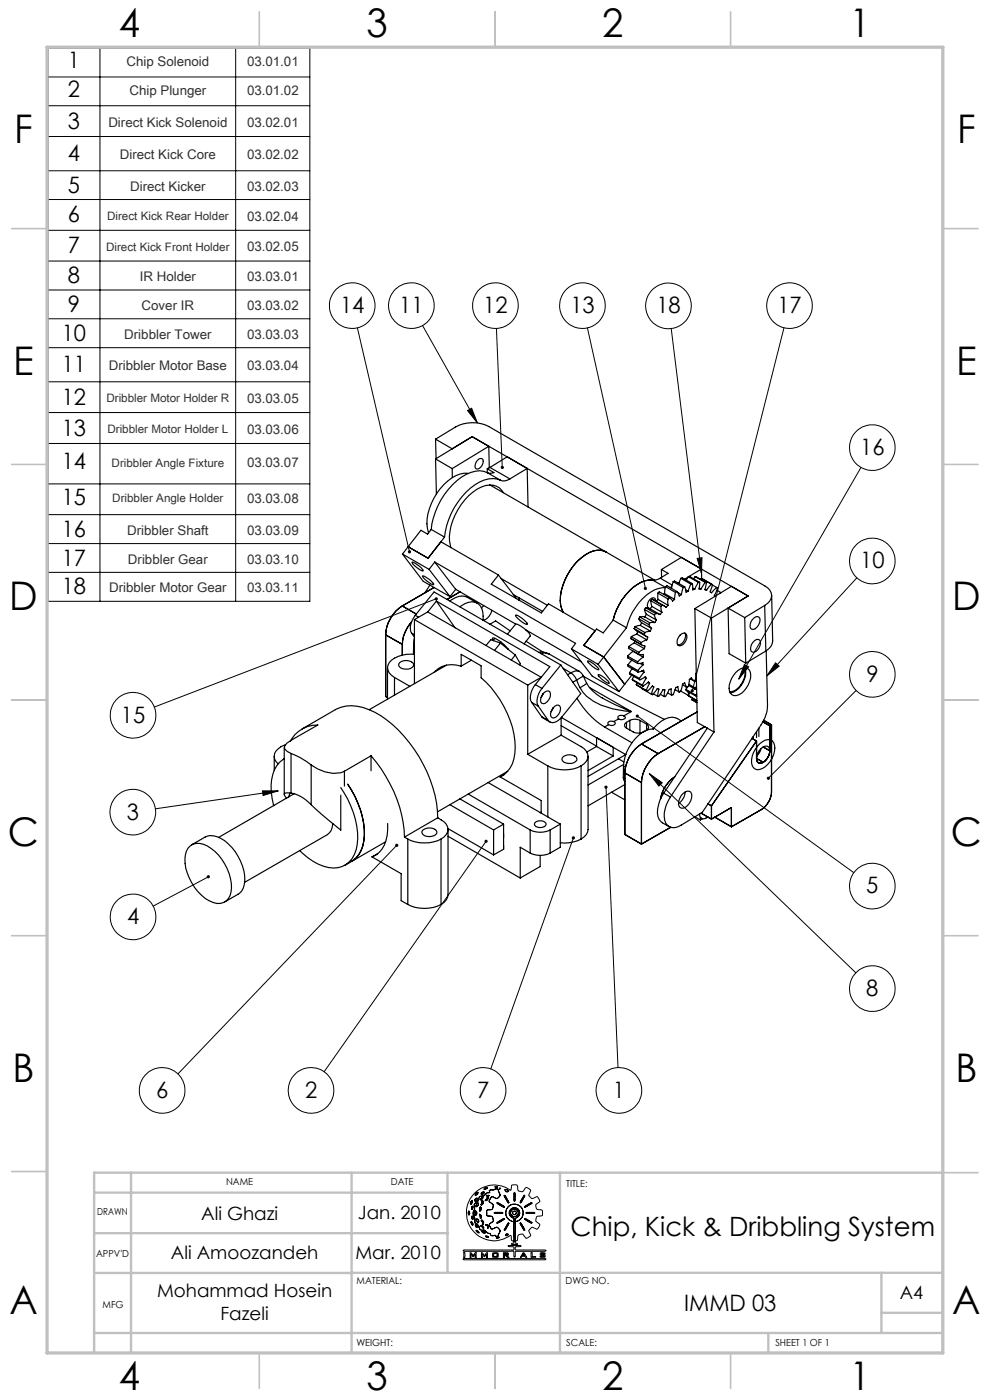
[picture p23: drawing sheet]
<svg xmlns="http://www.w3.org/2000/svg" width="210mm" height="297mm" viewBox="0 0 210 297" stroke-linecap="round" stroke-linejoin="round" font-family="sans-serif">
<defs><g id="words">
<g font-size="8.4">
<text x="25.2" y="7.9">4</text>
<text x="77.7" y="7.9">3</text>
<text x="127.7" y="7.9">2</text>
<text x="180.2" y="7.9">1</text>
<text x="3" y="30.3">F</text>
<text x="203" y="30.3">F</text>
<text x="2.8" y="79.5">E</text>
<text x="202.8" y="79.5">E</text>
<text x="2" y="129.5">D</text>
<text x="202" y="129.5">D</text>
<text x="1.7" y="179.5">C</text>
<text x="201.7" y="179.5">C</text>
<text x="2.7" y="229.5">B</text>
<text x="202.7" y="229.5">B</text>
<text x="2" y="278.8">A</text>
<text x="202" y="278.8">A</text>
<text x="25.2" y="294.9">4</text>
<text x="77.7" y="294.9">3</text>
<text x="127.7" y="294.9">2</text>
<text x="180.2" y="294.9">1</text>
</g>
<text font-size="5.6" x="121" y="262.2">Chip, Kick &amp; Dribbling System</text>
<g font-size="4.8">
<text x="14.4" y="14.4">1</text>
<text x="14.4" y="20.6">2</text>
<text x="14.4" y="27.3">3</text>
<text x="14.4" y="34.2">4</text>
<text x="14.4" y="40.9">5</text>
<text x="14.4" y="47.2">6</text>
<text x="14.4" y="53.7">7</text>
<text x="14.4" y="60.1">8</text>
<text x="14.4" y="66.2">9</text>
<text x="72.1" y="66.4">14</text>
<text x="84.7" y="66.4">11</text>
<text x="102.5" y="66.4">12</text>
<text x="121" y="66.4">13</text>
<text x="139.2" y="66.5">18</text>
<text x="164.9" y="66.4">17</text>
<text x="13.1" y="72.3">10</text>
<text x="13.1" y="79">11</text>
<text x="13.1" y="85.9">12</text>
<text x="13.1" y="92.4">13</text>
<text x="13.1" y="99.5">14</text>
<text x="182.5" y="96.5">16</text>
<text x="13.1" y="107.1">15</text>
<text x="13.1" y="113.9">16</text>
<text x="13.1" y="120">17</text>
<text x="182.5" y="120.6">10</text>
<text x="13.1" y="126.1">18</text>
<text x="183.8" y="144.6">9</text>
<text x="25.7" y="153.3">15</text>
<text x="26.9" y="173.9">3</text>
<text x="183.8" y="189.5">5</text>
<text x="27" y="196.1">4</text>
<text x="183.8" y="211.3">8</text>
<text x="33.1" y="232.9">6</text>
<text x="64.7" y="232.9">2</text>
<text x="101.2" y="232.9">7</text>
<text x="130" y="232.9">1</text>
<text x="145.1" y="278.2">IMMD 03</text>
</g>
<g font-size="3.9">
<text x="42.7" y="258.9">Ali Ghazi</text>
<text x="75.9" y="258.6">Jan. 2010</text>
<text x="36.2" y="267.1">Ali Amoozandeh</text>
<text x="75.4" y="267.1">Mar. 2010</text>
<text x="33.3" y="275.1">Mohammad Hosein</text>
<text x="190.9" y="275.5">A4</text>
<text x="46.8" y="279.9">Fazeli</text>
</g>
<g font-size="2.8" fill="#303030">
<text x="26.8" y="14">Chip Solenoid</text>
<text x="52.4" y="14">03.01.01</text>
<text x="27.5" y="20.1">Chip Plunger</text>
<text x="52.4" y="20.1">03.01.02</text>
<text x="23" y="26.9">Direct Kick Solenoid</text>
<text x="52.4" y="26.9">03.02.01</text>
<text x="25.4" y="33.8">Direct Kick Core</text>
<text x="52.4" y="33.8">03.02.02</text>
<text x="27.6" y="40.5">Direct Kicker</text>
<text x="52.4" y="40.5">03.02.03</text>
<text x="52.4" y="46.8">03.02.04</text>
<text x="52.4" y="53.3">03.02.05</text>
<text x="29.7" y="59.7">IR Holder</text>
<text x="52.4" y="59.7">03.03.01</text>
<text x="30" y="65.8">Cover IR</text>
<text x="52.4" y="65.8">03.03.02</text>
<text x="26.4" y="71.9">Dribbler Tower</text>
<text x="52.4" y="71.9">03.03.03</text>
<text x="23.1" y="78.6">Dribbler Motor Base</text>
<text x="52.4" y="78.6">03.03.04</text>
<text x="52.4" y="85.5">03.03.05</text>
<text x="52.4" y="92">03.03.06</text>
<text x="52.4" y="99.1">03.03.07</text>
<text x="52.4" y="106.7">03.03.08</text>
<text x="27" y="113.4">Dribbler Shaft</text>
<text x="52.4" y="113.4">03.03.09</text>
<text x="27.1" y="119.6">Dribbler Gear</text>
<text x="52.4" y="119.6">03.03.10</text>
<text x="23.1" y="125.7">Dribbler Motor Gear</text>
<text x="52.4" y="125.7">03.03.11</text>
</g>
<g font-size="2.5" fill="#303030">
<text x="22.7" y="46.7">Direct Kick Rear Holder</text>
<text x="22.5" y="53.2">Direct Kick Front Holder</text>
<text x="22.6" y="85.4">Dribbler Motor Holder R</text>
<text x="22.8" y="91.9">Dribbler Motor Holder L</text>
<text x="23.7" y="99">Dribbler Angle Fixture</text>
<text x="23.8" y="106.6">Dribbler Angle Holder</text>
</g>
<g font-size="2.1">
<text x="48" y="251.5">NAME</text>
<text x="82.9" y="251.5">DATE</text>
<text x="120.1" y="251.9">TITLE:</text>
<text x="20.6" y="257.7">DRAWN</text>
<text x="20.4" y="266.6">APPV'D</text>
<text x="75.6" y="272.5">MATERIAL:</text>
<text x="120" y="272.5">DWG NO.</text>
<text x="21.8" y="277.4">MFG</text>
<text x="75.6" y="285.5">WEIGHT:</text>
<text x="120.1" y="285.5">SCALE:</text>
<text x="164.5" y="285.6">SHEET 1 OF 1</text>
</g>
</g></defs>
<g fill="none" stroke="#000" stroke-width=".21">
<path d="M10.2 10.2h55.5v117.4h-55.5zM10.2 16.3h55.5M21.2 10.2v117.4M50 10.2v117.4M10.2 22.4h55.5M10.2 29h55.5M10.2 36.2h55.5M10.2 42.3h55.5M10.2 48.9h55.5M10.2 55.4h55.5M10.2 61.5h55.5M10.2 67.6h55.5"/>
<path d="M10.2 73.8h55.5M75.8 69.6l11.1 47.4M89.6 69.1l11.6 20.6M105.3 69.7l1.2 29.5M124.6 69.6l12.3 55.2M142.4 69.7l6.4 52M166.3 69.5l-19.4 77M10.2 81h55.5M10.2 87.5h55.5M10.2 94.1h55.5M99.2 87.1l.8-.5 1.2 3.1zM182.6 99.2l-25.9 44.9"/>
<path d="M10.2 102.7h55.5M10.2 109.2h55.5M10.2 115.3h55.5M147.9 118.5l1-.2-.1 3.4zM10.2 121.4h55.5M92.5 127l-59.8 23M181.8 122.6l-19.1 20.8M135.2 151.9l45.9 33.2M157.9 141l.9 .5-2.1 2.6zM164.5 140.6l.8 .7-2.6 2.1zM181.6 146.5l-18.6 18.6M55.7 167.8h3.3l-3.2 1z"/>
<path d="M59 167.8l-26.1 3.8M84.1 179.3l-46.4 48.5M103.1 178.5l-34.3 48.9M121.6 177.7l-17.5 49.1M128.6 167l2.5 59.5M137.7 164.1l43.8 42.3M137.7 164.1l2.8 1.9-.7 .8zM44.2 186l-11.7 6.2M99.3 257.2l.1 .4M99.6 257.2l-.2-.3-.1 .3M99.6 257.2v.3M99.6 257.5l-.1 .2-.1-.1"/>
<path d="M99.8 255.1l.1 .4 .3-.4M99.9 259.1a.57 .57 0 0 1 .4 .8zM100 256.3l.1 .3M100.1 258.1l.1 .6M100.1 254.7l.1 .4M100.1 254.7l-.3 .4M100.1 258v.1M100.1 258l.3 .3M100.2 258.7h.1M100.3 256.4l-.2 .2M100.3 256h-.2l-.1 .3M100.3 256v.4"/>
<path d="M100.4 257.2l.1 .8M100.4 258.3l-.1 .4M100.5 253.3a6 6 0 0 1 7.9-.8l.1-1a.78 .78 0 0 1 1-.1 .78 .78 0 0 1 .3 .9 .86 .86 0 0 0 .9 .5 .86 .86 0 0 0 .7-.8l.3-.1 .8 .5-.1 .6a.84 .84 0 0 0 .5 1.3l1-.4 .6 .8v.2l-.8 .6v.6l.2 .5 1.1 .2 .1 1-1.1 .2a.98 .98 0 0 0-.2 1.2l.7 .6-.4 .9-.2 .1-1.1-.5-.7 .8 .4 1.1-.8 .5-.4-.4a.79 .79 0 0 0-1.1-.4 .79 .79 0 0 0-.4 1l-.1 .2-.4 .2v.4l.6 .2-1.4 .1v-.2l.4-.1 .1-.2v-.2l-.5-.2-.1-.8v-.2h-.2a5.9 5.9 0 0 1-7.8-.9 5.9 5.9 0 0 1 .1-7.9zM100.5 258l.1 .2a1.75 1.75 0 0 0 .5 1.5M100.6 256.1l.1 .4-.3 .7M100.7 257.1v-.2h.2l.2 .3M100.7 257.8h.3M100.7 257.1l.1 .4M100.8 257.5l-.1 .3M100.9 255.9l.2 .1M100.9 259.8l-.1 .2 .4 .4 .2-.1-.1-.3M100.9 259.8l.4 .2"/>
<path d="M100.9 253.2l-.1 .3 .1 .1M100.9 255.2l-.3 .3v.6M101 258.7h.4l.1 .2-.1 .5h-.1zM101 255.7l-.1 .2M101.1 254.2h.1v.3l-.2 .3-.3-.1M101.1 254.2l-.4 .5M101.1 259.7l.4 .4M101.1 257.2l-.1 .6M101.2 255.1l.3 .2M101.2 255.1l-.2 .6M101.3 252.9l-.4 .3M101.3 252.9l.1 .2"/>
<path d="M101.4 253.1l-.5 .5M101.5 255.3l-.1 .4-.3 .3M101.5 255.3v.4l-.4 .3M101.5 254.3l-.1 .6-.5 .3M101.5 254.3l-.1 .4-.5 .5M101.8 257.6h-.1l.1 .4M101.8 257.6l.3 .3M101.8 256.1l.3 .2v.3l-.4 .3v-.3M101.8 256.1l-.1 .5M101.8 258l.1 .5M102.1 258.9l.1-.1 .4 .5-.2 .5h-.1l.1-.5zM102.1 260v.1"/>
<path d="M102.1 260l.3 .2M102.1 257.9v.4l-.2 .2M102.1 254.7l.3 .1 .1 .4-.4 .5 .2-.6zM102.2 253l-.1 .3h.1M102.2 254.1l.2-.2-.1 .4-.3 .2-.1-.1M102.2 254.1l-.3 .3M102.2 253.7l-.4 .1-.3 .5M102.2 253.7l-.5 .2-.2 .4M102.6 252.8l.1 .1v.2M102.6 252.8l-.4 .2M102.7 253.1l-.5 .2M103 254.6l.1 .1"/>
<path d="M103.2 254.5l-.2 .1M103.2 253.6l.2 .2 .4-.2h-.3M103.2 253.6h.3M103.2 260l.2 .1M103.2 260l-.2-.2h.3l.2 .2M103.3 257.3v.6l.6 .1M103.3 253.1l-.7 .6h-.4M103.3 257.3v.5l.6 .2M103.3 254l-.1 .5M103.3 254l.2 .1v.3M103.4 251.9l-.6 .2M103.4 251.9l-.5 .4h-.2l.1-.2"/>
<path d="M103.5 254.4l-.4 .3M103.5 260l.1 .5M103.6 253l-.3 .1M103.8 259.7l.1 .5M103.9 252.5v.5h-.3M103.9 258l.6 .1 .1 .6M103.9 258l.5 .1 .2 .6M104 254.3l-.2 .6 .3 .3M104 254.3l-.2 .5 .3 .4M104.1 255.2l.5 .3v.4M104.5 256.5l-1.2 .2v.6M104.5 252.4l-.6 .1"/>
<path d="M104.6 259.1l-.8 .6M104.6 255.9l-.1 .6M104.6 258.7v.4M105 251.8h.6M105 257.2h1.4M105 257.2l-.2 .1 .3 .1M105 251.8l.3 .1M105.1 257.4h1.4M105.2 252.2l.5 .2M105.2 252.2l-.7 .2M105.4 259.4l.2 .1M105.4 255.1l.3 .3 1.3 .7-.3-.3"/>
<path d="M105.4 255.1l.9 .4M105.6 254.1l-.2 .2-1-.4-.4 .4M105.6 251.8l-.3 .1M105.7 252.4l.1 .5M105.8 252.9l.2 .4M106 253.8l-.4 .3M106 252.1h.2l-.3 .1zM106 253.3v.5M106 253.3l.1 .3-.1 .2M106.3 255.5l.4 .3M106.4 257.2h.2l-.1 .2M106.6 258.6l-1.2 .8"/>
<path d="M106.8 258.8l-1.2 .7M106.9 258.5l-.3 .1M106.9 258.5l.1 .1-.2 .2M107 253.7l.4 .7M107 253.6l.2 .1 .7 1.5h-.1l-.4-.8M107 253.6v.1M107.1 252.5l.1 .2M107.2 252.7l.2 .1M107.3 257.2v.6l.3 .6M107.3 257.2l.1 .7 .2 .5M107.6 252.4l-.3-.1-.2 .2M107.6 252.4l.2 .2"/>
<path d="M107.6 252.4l-.4-.1-.1 .2M107.6 258.4l.9 .6M107.7 256.1l-.4 1.1M107.7 256.1l-.3 .5-.1 .6M107.8 259.9l.2-.4-.2-.1-.8 1.4M107.8 259.9l-.3 .4M107.8 252.6l.1 .1M107.9 255.9l-.2 .2M107.9 252.7l-.5 .1M108.1 257.7l.5 .6M108.1 257v.7M108.3 257.5l.3 .4"/>
<path d="M108.5 256.8l-.2 .7M108.6 258.3l.4 .1v.6l-.1 .1-.4-.1M108.6 257.9l.7 .2M108.7 255.5l1.3 .2M108.7 255.5l-.8 .4M108.7 255.5l.6-.1 .7 .3M108.7 257.4l.5 .3M108.7 257.4l.2 .2 .3 .1M109 256.5l.7 .2 .3 .5M109 256.5l.5 .1 .5 .6M109 256.5l-.5 .3M109 256.9l-.2 .2-.1 .3"/>
<path d="M109 254.3v.4M109 254.7l.2 .1M109 256.9l.4 .1 .1 .2v.3l-.3 .2M109 256.9l-.3 .2v.3M109.1 259.2l-.1 2M109.1 259.2l.2 .1v1.8M109.2 254.3l.1 .3M109.3 254l-.1 .3M109.3 254l-.2-1-.1 1.3M109.3 254.6l-.1 .2M109.4 258.4l-.1 .7M109.5 256.3h-.8l-.4 .3-.2 .4"/>
<path d="M109.5 256.3l.6 .5M109.5 256.3l-.5-.1-.5 .2-.4 .6M109.9 258.2l-.5 .2M110 257.2l-.2 .5-.5 .4M110 257.2l-.3 .7-.4 .2M110 255.7l.8 .7M110.1 256.8l.1 .3M110.2 257.7l-.3 .5M110.2 257.1v.6M110.3 258.8l-1 .3M110.3 259.5h.3l.7 1.5zM110.7 254.3l-.4 .9"/>
<path d="M110.8 256.4l.2 .7-.1 .6M110.8 256.4l.1 1.3M110.9 257.7l-.1 .5-.5 .6M110.9 257.7l-.2 .7-.4 .4M111 253.9l-.3 .4M111 253.9l.3-.3-.6 1.3-.4 .3M111.6 258.8l-.3-.3 .5 .2 1.1 .8-.5-.2M111.6 258.8l.4 .3M111.6 255.8l-.3 .3 .4-.2M111.7 257.2h1.5M111.7 257.2l-.1 .1 .2 .1M111.8 257.4h1.5"/>
<path d="M112 259.1l.4 .2M112 255.5l-.4 .3M112.1 255.7l-.4 .2M112.5 255.4l-.4 .3M112.6 255.2h.3M112.6 255.2l-.6 .3M112.9 255.2l-.4 .2M113.2 257.2l.2 .1-.1 .1M98.2 265.3l10.7-.1v-.7h-.9l-.2-.2 2.7-.1v.2l-1.2 .1v.6l6.4 .1 .1 .2-6.4 .1-.1 1.1-.2 .1-.1-1.1-.3-.2-10.2 .1zM98.3 267l17.5 .1-.3 .2h-16.9l-.4-.1zM98.4 265.7h.2v1h-.2zM99.7 265.7l.3 .1 .4 .5 .4-.6h.2v1h-.2v-.6l-.5 .5-.4-.5v.6h-.2z"/>
<path d="M101 261.1a.51 .51 0 0 1 .6 .5zM101.5 260.1l.2 .5M101.7 260.6l.3 .3M102 260.9h.7l.3 .3M102.1 260.1l.3 .3M102.1 265.7l.7 .6 .4-.5 .2-.1v1h-.2v-.6l-.4 .5-.5-.5v.6h-.2zM102.3 261.1l-.1 .2 .2 .2 .4 .1 .1-.1-.1-.2M102.3 261.1l.5 .2M102.4 260.2l.2 .3v.1l-.2-.2M103 261.2l.6 .5M103 262.2l.7 .3h-.4zM103.4 260.4l.1 .2 .1-.1"/>
<path d="M103.4 260.1v.3M103.6 261.7h.3M103.9 261.7l.2 .4M103.9 260.2l.4 .5 .4-.1M104.1 262.1h.6M104.5 265.8h1.2v.9h-1.2zM104.7 265.9v.7M104.7 266.6h.7M104.7 265.9h.7M105 262l-.3 .1M105 262l.4 .3M105.1 260.4l-.4 .2"/>
<path d="M105.1 260.4l.5 .1M105.2 262.6l.6-.2 .1 .1zM105.4 265.9v.7M105.6 260.5l.3 .3M105.7 262.3h-.3M105.8 261.7l-.1 .6M105.9 260.8l.2 .4-.3 .5M105.9 260.8l.2 .3-.3 .6M106.8 265.7l1 .1v.5l-.3 .1 .5 .3h-.4l-.4-.3h-.2v.3h-.2zM107 265.9l.6 .1M107 266.2h.6M107 265.9v.3"/>
<path d="M107 260.8v.2M107.5 261.8l-.3 .2M107.5 261.8l.3 .1M107.5 260.3l-.5 .7M107.6 266v.2M107.8 261.9l-.2 .2-.4-.1M109 261.2v2M109 263.2h.3M109.3 262.2v1M109.3 261.1v1.1M110.9 265.8h.3l.5 .9-.9-.2-.4 .2zM111.1 266l.1 .3h-.4z"/>
<path d="M112.7 265.7h.2v.9h.7v.1h-1zM114.7 265.8h.9v.2h-.2l-.6-.1v.2l.8 .1v.5h-1l-.1-.2 .3-.1 .6 .2v-.3h-.7z"/>
<circle cx="74.7" cy="64.8" r="4.8"/>
<circle cx="87.3" cy="64.8" r="4.8"/>
<circle cx="105.1" cy="64.8" r="4.8"/>
<circle cx="123.5" cy="64.8" r="4.8"/>
<circle cx="141.8" cy="64.9" r="4.8"/>
<circle cx="167.5" cy="64.8" r="4.8"/>
<circle cx="185.1" cy="95" r="4.8"/>
<circle cx="185.1" cy="119" r="4.8"/>
<circle cx="28.2" cy="151.7" r="4.8"/>
<circle cx="185.1" cy="143.1" r="4.8"/>
<circle cx="28.2" cy="172.3" r="4.8"/>
<circle cx="28.2" cy="194.5" r="4.8"/>
<circle cx="185.1" cy="188" r="4.8"/>
<circle cx="185.1" cy="209.7" r="4.8"/>
<circle cx="34.4" cy="231.3" r="4.8"/>
<circle cx="66" cy="231.3" r="4.8"/>
<circle cx="102.5" cy="231.3" r="4.8"/>
<circle cx="131.3" cy="231.3" r="4.8"/>
</g>
<g fill="none" stroke="#c0c0c0" stroke-width=".35">
<path d="M55 2.5v7.5M105 2.5v7.5M155 2.5v7.5M2.5 48.5h7.5M200 48.5h7.5M2.5 98.5h7.5M200 98.5h7.5M2.5 148.5h7.5M200 148.5h7.5M2.5 198.5h7.5M200 198.5h7.5M2.5 248.5h7.5"/>
<path d="M200 248.8h7.5M55 287v7.5M105 287v7.5M155 287v7.5"/>
</g>
<path d="M20 253h74.9M27.8 248.8v38.2M74.6 248.8v38.2M94.9 248.8v21.2M118.8 248.8v38.2M200 248.8h-180v38.2M20 261.6h74.9M187 270v12.8M187 278.5h13M200 270h-180M20 282.8h180M163 282.8v4.2" fill="none" stroke="#c0c0c0" stroke-width=".5"/>
<path d="M10 10h190v277h-190z" fill="none" stroke="#c0c0c0" stroke-width=".7"/>
<path d="M137.7 164.1l2.8 1.9-.7 .8zM99.2 87.1l.8-.5 1.2 3.1zM106.3 98.9v.1a.34 .34 0 0 0-.1 .3 .34 .34 0 0 0 .4 .2l-.1-.3 .1 .3a.34 .34 0 0 0 .2-.5 .34 .34 0 0 0-.5-.1zM92.4 126.7a.33 .33 0 0 0-.2 .5 .33 .33 0 0 0 .5 .1 .33 .33 0 0 0 .2-.4l-.4 .1 .4-.1-.3-.2zM136.6 124.6a.34 .34 0 0 0 0 .4 .34 .34 0 0 0 .4 .2l-.1-.4 .1 .4a.34 .34 0 0 0 .2-.5 .34 .34 0 0 0-.6-.1zM86.6 116.8a.35 .35 0 0 0 0 .4 .35 .35 0 0 0 .3 .2v-.4v.4l.2-.1a.35 .35 0 0 0 0-.5 .35 .35 0 0 0-.5 0zM147.9 118.5l1-.2-.1 3.4zM135 151.7l.2 .2-.3-.2a.34 .34 0 0 0 .2 .6 .34 .34 0 0 0 .4-.4 .34 .34 0 0 0-.5-.2zM146.6 146.3a.32 .32 0 0 0 .2 .6l.1-.4-.1 .4a.34 .34 0 0 0 .4-.5 .34 .34 0 0 0-.6-.1zM157.9 141l.9 .5-2.1 2.6zM162.7 165v.3l.3-.2-.3 .2a.34 .34 0 0 0 .5 0 .34 .34 0 0 0-.1-.5 .34 .34 0 0 0-.4 .2zM128.3 166.8a.35 .35 0 0 0 .1 .5 .35 .35 0 0 0 .5-.2 .35 .35 0 0 0-.4-.5l.1 .4-.1-.4zM121.4 177.5a.35 .35 0 0 0 .1 .5 .35 .35 0 0 0 .5-.1 .35 .35 0 0 0-.3-.5l-.1 .3 .1-.3zM102.8 178.3a.35 .35 0 0 0 .1 .4 .35 .35 0 0 0 .5 0 .35 .35 0 0 0-.1-.5l-.2 .3 .2-.3zM44 185.7a.34 .34 0 0 0-.1 .5 .34 .34 0 0 0 .5 .1 .34 .34 0 0 0 .1-.5l-.3 .2 .2-.2zM55.7 167.8h3.3l-3.2 1zM164.5 140.6l.8 .7-2.6 2.1zM84 179a.34 .34 0 0 0-.1 .5 .34 .34 0 0 0 .4 .1 .34 .34 0 0 0 .1-.5l-.3 .2 .3-.2z" fill="#000"/>
<g fill="none" stroke="#000" stroke-width=".25">
<path d="M92.4 93.2l4.2-2.6a7.6 7.6 0 0 1 7.1-.1l58.5 33.8a2.2 2.2 0 0 1 1.5 2.1 2.2 2.2 0 0 1-1.5 2M92.4 93.2l3.5 2M92.4 93.2l.1 4.1M92.4 97.4l3.5 2M92.4 97.4l.2 7.4M95.9 99.4l.1 1.9M100.2 92.6l58.5 33.8-7.8 4.7M100.2 92.6l-7.8 4.8M100.2 92.6l3.5 2.1M101.3 97.6l.3-.2 .6-.1a1.45 1.45 0 0 1-1.2 2.2 1.22 1.22 0 0 1 .3-1.9zM103.4 99.4l1.4 .9-.6 .1-.9-.1M103.4 99.4v.9"/>
<path d="M103.7 94.7l-7.8 4.7M103.7 94.7l.1 4.5M103.9 99.2l-.5 .2M103.9 99.2l4.3 2.4M103.9 99.2l3.7-2.3 4.2 2.5M111.8 99.4l.2 8.2M111.8 99.4l-3.6 2.2M85.4 117.5l5.6 3.3M85.4 117.5l4.4 5.8 5.7 3.3M86.6 116h.1M86.6 116l-1.2 1.5M87.4 119.3a3.8 3.8 0 0 1 2.3 1.8 4.8 4.8 0 0 1-2.3-1.8z"/>
<path d="M91.5 112.3l2.8 1.6M91.5 112.3l-.8 1-1.4-.8-2.7 3.5M92.2 119.2l-1.2 1.6M92.2 119.2l29.9 17.3-.9 1.2M92.2 119.2l4.5 5.8M93.5 114.9l12.2 7.1M94.3 113.9l-3.5 4.5-4.2-2.4M99.3 100.4a6 6 0 0 0-5.1 2.4 12 12 0 0 0-3.5 9.3l.2 .9M103.3 100.3a5.6 5.6 0 0 0-5.4 .9 15.9 15.9 0 0 0-6.4 11.1M103.3 100.3l2.9 1.6M103.9 102.9l35 20.2M106.2 101.9a5.5 5.5 0 0 0-5.5 1 15.7 15.7 0 0 0-6.4 11"/>
<path d="M106.8 104.5a3.4 3.4 0 0 0-4.7-1.2 12.9 12.9 0 0 0-6.7 11.5l.2 1.4M108.2 101.6a2.04 2.04 0 0 1-2 .3M128.5 117.1a4.2 4.2 0 0 0-4.4 .6 12.2 12.2 0 0 0-5.2 10.7l.6 1.5M144.5 118.2l-4.2 2.6M81.8 134.7l3.5 2M81.8 134.7v13l.4 .3M85.3 128.5a7.8 7.8 0 0 0-3.5 6.2M85.3 136.7v2.3M85.3 128.5l3 1.8M87.3 131.9a7.9 7.9 0 0 0-2 4.8M87.3 134.3l.6 .8M87.3 134.3l.6 .4"/>
<path d="M87.7 136.8v2M87.7 136.8l.2 .1M87.9 135.3l-.2 1.5M87.9 138.8a6.4 6.4 0 0 0-5.3 1.7 2.12 2.12 0 0 0 1.1 3.2M87.9 131.4v13.6M87.9 131.4l24 13.9M88.1 130.5a3.6 3.6 0 0 0-.8 3.8M88.1 130.5l4-4.9 26.9 15.5M88.1 130.5l.7 .4M89.6 122.2a3.8 3.8 0 0 1 2.4 1.8 4.5 4.5 0 0 1-2.4-1.8zM90.7 129.8l24.1 13.9-2.9 1.6M90.7 129.8l-2.8 1.6"/>
<path d="M91 120.8l4.5 5.8M91.2 124.1l-1.1 1.7M92.1 124.6l-6.8 3.9M92.6 127.5l24 13.9-3 3.8M92.6 127.5l-1.9 2.3M92.6 127.5l3.9 5.7M95.4 127.5a3.5 3.5 0 0 1 3.7-.8l2.1 1.2M96.7 125l12.7 7.4M96.7 125l-1.2 1.6M97.5 128.7a3.4 3.4 0 0 1 3.9-.6 2.99 2.99 0 0 1 1.1 2.6v.9a2.6 2.6 0 0 0 1.9-2.1M97.6 125.6l-2.8 1.6M102.6 128.5l-.4 .5"/>
<path d="M103.1 136.9l1-1.2 2.1 .7 3.1 2.6M103.9 132.4l1.2-.7 3.1 2.1M104.6 135.9l-.1-.5a5.6 5.6 0 0 1 3.3 2.4M104.6 135.9h.1M105 135.4l-.4 .5M105.7 122l-1.5 1.9 10.6 6.1 1.5-1.9 9.9 5.7-2.4 3.1M105.7 122l3.9 5M106.3 136.2l-1.4 1.8M106.3 122.7l9.8 5.7M107.6 134.5l1.8-2.1a4.7 4.7 0 0 1 3.1 2.5l-1.3 1.7M108.9 126.1l6.2 3.6M109.3 139l-.9 1"/>
<path d="M109.3 139l1.1 1.8-.2 .2M109.4 130.5a4.2 4.2 0 0 1 2.5 2 4.2 4.2 0 0 1-2.5-2zM110.1 126.8v.5M111.5 133.6l11.8 6.8M111.6 136l3.6 2.4M114.3 138.4a3.3 3.3 0 0 1 2.3 .4M114.8 138.7l.7-.2 1.1 .3M116.6 138.8l6.2 3.6M121.2 137.7l5.7 3.2M121.2 137.7l4.4 5.7 5.7 3.3M123.8 136.9l4.3 2.5M128.1 139.4l-1.2 1.5"/>
<path d="M128.1 139.4l4.4 5.8M130.1 131.5l-2.1 2.8-1.5-.8-2.7 3.4M130.1 131.5l2.8 1.7M132.9 133.2l-4.8 6.2M133.1 139.2v.4l2.2 1.2M133.1 139.2l1.2-1 2.1 1.2M133.1 139.2l2.2 1.2M133.4 137.2l-.1 .3 2.1 1.3M133.4 137.2l2.1 1.2M133.8 135.5l.2 .1M133.8 135.5l2.3 1.3M133.9 135.1l-.1 .4"/>
<path d="M133.9 135.1l2.1 1.2M134.5 133.3l.6 .5 2.1 1.3M134.5 133.3l2.2 1.3M134.5 136.4l-1.1 .8M134.5 136.4l2.2 1.2M134.7 136l-.2 .4M134.7 133l-.2 .3M134.7 133l2.1 1.2M135.1 134.5l-1.2 .6M135.1 134.5l2.1 1.2M135.3 133.9l-.2 .6M135.4 138.8h1.1l-.1 .6"/>
<path d="M135.5 138.4l-.1 .4M135.5 131.3l.6 .8M135.5 131.3l2.1 1.2M135.7 130.9l-.2 .4M135.7 130.9h1.1M135.7 130.9l2.1 1.2M135.8 132.7l-1.1 .3M135.8 132.7l2.1 1.2M136 136.3l-.1 .4 .9 .4-.1 .5M136.1 132.1l-.3 .6M136.1 132.1l2.1 1.2M136.4 139.4l-1.1 1"/>
<path d="M136.7 134.6l.2 .3a.42 .42 0 0 1 .4 .6l-.1 .2M136.7 137.6l-1.2 .8M136.7 129.3l.4 1M136.7 129.3l2.1 1.2M136.8 130.9l2.1 1.2M136.8 134.2l-.1 .4M136.9 128.9l-.2 .4M136.9 128.9l1 .2M136.9 128.9l2.2 1.2M137.1 130.3l-.3 .6M137.1 130.3l2.1 1.2M137.2 135.7l-1.2 .6"/>
<path d="M137.6 132.5l.6 .8M137.7 129.1h.3M137.8 132.1l-.2 .4M137.9 129.1l2.1 1.3M137.9 133.9l-1.1 .3M138.1 127.5l.2 1.2M138.1 127.5l2.1 1.2M138.2 133.3l-.3 .6M138.3 128.7l-.4 .4M138.3 128.7l2.1 1.2M138.3 127.1l-.2 .4M138.3 127.1l2.6 1.4"/>
<path d="M138.3 127.1l2.1 1.3M138.5 123.1a5.5 5.5 0 0 0-4.3 1.6 12.7 12.7 0 0 0-4.1 6.8M138.5 123.1a6.1 6.1 0 0 0-5 2.3 12.8 12.8 0 0 0-3.4 6.1M138.5 123.1l2.6 1.5M138.8 130.5l.4 1M138.9 132.1h-1.1M139.1 130.1l-.3 .4M139.1 130.1l.9 .3M139.1 127.5l-.3-.6a1.45 1.45 0 0 0-1.3 2.1M139.2 131.5l-.3 .6M139.6 125.8v1.4M139.6 125.8l.2-.2 2.2 1.2"/>
<path d="M139.6 125.8l2.1 1.3M139.6 127.2l-.4 .4M139.6 127.2l2.1 1.2M140.1 122.7l-.9 .3-.7 .1M140.1 122.7l2.5 1.4M140.2 128.7l.2 1.2M140.3 120.8l1.4 .8-1.6 1.1M140.3 120.8v1.7M140.4 129.9l-.4 .5M140.4 128.4l-.2 .3M140.4 128.4l.6 .2a.32 .32 0 0 0 .3 .2 .32 .32 0 0 0 .3-.3l.1-.1M141 125.9l-.2 .2"/>
<path d="M141 125.9l2.1 1.2M141.1 124.7a8 8 0 0 0-6.3 4.1 12.3 12.3 0 0 0-1.9 4.4M141.2 124.5l-.2 1.4M141.2 124.5l.3-.3 2.1 1.3M141.2 124.5l2.1 1.2M141.7 127.1v1.3M142 126.8l-.3 .3M142 126.8l.7 .7 .4-.4M142.5 124.5l-.4 .1M142.8 123.4l-.4 1.4M142.8 123.4l.3-.1 2.1 1.2M142.8 123.4l2.1 1.2"/>
<path d="M143.3 125.7l-.2 1.4M143.6 125.5l-.3 .2M143.6 125.5l.5 .9 .4-.3M143.8 125.7l.7 .4M144 123.6l-.1 .1M144.3 134.8l.3-.4 .7-.1a1.65 1.65 0 0 1-.8 2.6l-.4 .1a1.39 1.39 0 0 1 .2-2.2zM144.4 122.7l-.4 1.1M144.4 122.7l.3-.1 2.2 1.2M144.4 122.7l2.1 1.2M144.9 124.6l-.4 1.5M145.2 124.5l-.3 .1M145.2 124.5l.3 1.1 .5-.2"/>
<path d="M145.2 134.3a1.88 1.88 0 0 1-1.4 2.5M145.5 125.1l.5 .3M145.9 122.4l-.7 .5M146 122.3l-.4 .8M146 122.3h.3l2.1 1.2M146 122.3l2.1 1.2M146.1 122.3l2.7-1.6v2M146.5 123.9l-.5 1.5M146.9 123.8l-.4 .1M146.9 123.8v1.3l.5-.1M147 124.8l.4 .2M147.4 129.1l.5 24.2 2.1 1.2"/>
<path d="M147.4 129.1l3.5 2M147.5 122.3l-.4 .5M147.5 122.3l2.3 1.3M147.5 122.3l2.1 1.2M148.1 123.5l-.7 1.5M148.1 123.5h.3M148.3 124.7l.4 .3M148.4 123.5l-.1 1.5h.4M148.8 122.7l-.2 .2M148.8 122.7l2.3 1.3M148.8 122.7l2.1 1.2M149.5 125l.4 .2"/>
<path d="M149.6 123.5l-.9 1.5M149.6 123.5l.2 .1M149.8 123.6l-.3 1.5 .4 .1M150.9 123.9l-1 1.3M150.9 123.9l.2 .1M150.9 131.1l.5 24.2M151.1 124.1l.9 .5M151.1 124l-.5 1.6 .3 .2 1.1-1.2M152 124.6l.2 .2-.7 1.5 .2 .2M152.1 125.2l.8 .5-.3 .2M155.2 124.4l-7.8 4.7M158 131l-3.6-2 .3 9.7 3.5 2"/>
<path d="M158 131l.2 9.7M159.7 136.3a1.06 1.06 0 0 1 1.4-.6 1.8 1.8 0 0 1-1.5 2.6 1.32 1.32 0 0 1 .1-2zM159.9 131.1l.4-.3 .7 .1a1.8 1.8 0 0 1-1.5 2.6 1.65 1.65 0 0 1 .4-2.4zM162.2 128.4l-4.2 2.6M162.2 128.4l.3 9.7M162.5 138.1l-4.3 2.6M162.5 138.1l.3 11.5a7.8 7.8 0 0 1-1.3 4.1l-12.5 18.6-4.5 2.7a2.13 2.13 0 0 1-2.4 .4 2.13 2.13 0 0 1-1.2-2.1 7.3 7.3 0 0 1 1.3-4.2M163.7 126.3l.2 9.7a2.45 2.45 0 0 1-1.4 2.1M60.3 158.6v9.9M60.5 158a3.2 3.2 0 0 0-2.3 2.4v.6l.8 1M61.6 157.2a6.4 6.4 0 0 1 5.8-3.4l-6.6 3.9-.4 .6v.6l.5 .5 .8 .4M61.7 159.8a15.9 15.9 0 0 1 4.3 2.5"/>
<path d="M61.7 159.8v8.5M64.1 154.7l7-4.1a7.7 7.7 0 0 1 7.1-.1 23.5 23.5 0 0 1 10.7 10 26.2 26.2 0 0 1 4 13M82.2 141.7v6.6M83.7 143.7l3.2 1.9M83.7 143.7v3.8M84.8 140.5a2.06 2.06 0 0 1 2.9 .5 1.61 1.61 0 0 1-2.2 .9 .91 .91 0 0 1-.9-1.1zM94.7 141.1l-16.4 9.5M97.8 141.3a5.3 5.3 0 0 0-5.7 1.3M97.8 141.3v-2.5l4.3 2.4v2.6a21.1 21.1 0 0 1 7.2 14.7 6.4 6.4 0 0 1-3.2 6.3M100 140l-2.2 1.3M111.9 145.3v14.7M112.8 149l1.4 .8"/>
<path d="M112.8 149l2.1 3M113.6 145.2a3.6 3.6 0 0 0-.8 3.8M113.6 145.2l1.4 .8M114.2 149.8l2.1 3.1M114.9 152l1.8 1.2M114.9 152l1.4 .9M115 146a3.6 3.6 0 0 0-.8 3.8M115.2 147.2a1.04 1.04 0 0 1 1.4-.5 1.9 1.9 0 0 1-1.3 2.6l-.3-.1a1.38 1.38 0 0 1 .2-2zM115.3 147.1l-.5 .9M117.4 150.1l-.5 .9M117.7 149.8l.7-.2a1.46 1.46 0 0 1-.2 2.3l-.8 .4h-.3a1.72 1.72 0 0 1 .6-2.5zM119 141.1l4.2 6-4.4 5.4a1.69 1.69 0 0 1-2.5 .4"/>
<path d="M119 141.1l-4 4.9M119 156l4.3 2.4a2.15 2.15 0 0 1 1.4 2 2.15 2.15 0 0 1-1.4 2.1M119 156l-7.1 4M119 152.3v3.7M119 153.9l7.5 4.4M119.1 152.2l13.6 7.9-8 4.6M119.5 141.8l1.6 .9M121.1 142.7l.9 .9 .3 .7M121.1 142.7l-.7 .5M122.3 144.3l1.4-.9 9.4 5.2 7.8 4M122.3 144.3l.7 1.6M122.3 144.3l-.8 .4"/>
<path d="M122.4 148.1a17.9 17.9 0 0 0 5.8 6.1M122.8 142.4a2.88 2.88 0 0 1 1.3 1.8l.3 .7M122.8 142.4l-.6-.1-1.1 .4M123 145.9a8 8 0 0 0 4.5 3.7 20.6 20.6 0 0 0 6.4 1.4M124.4 144.9a9.2 9.2 0 0 0 3.8 3.4l2.2 1.2 3.5 1.5M124.4 144.9l-1.4 1M124.7 140.2a4.3 4.3 0 0 1 2.3 1.9 3.7 3.7 0 0 1-2.3-1.9zM125 145.8l8.9 5.2M126.5 158.4l-2 1.1M126.5 158.4l3.6 2M126.5 156.5v1.9M126.9 140.9l4.4 5.8"/>
<path d="M126.9 143.1a4.1 4.1 0 0 1 2.4 1.9 3.8 3.8 0 0 1-2.4-1.9zM128.2 154.2l5.9 3.4M129.1 153.7l-.9 .5M130.1 158.5v1.9M130.2 153.1l.3 .3a.97 .97 0 0 1-1.4 .3M130.2 153.1a.75 .75 0 0 0-1.2 .5l.1 .1M131.2 152.5l-1 .6M132.3 151.9l.3 .3a.94 .94 0 0 1-1.4 .3M132.3 151.9a.73 .73 0 0 0-.7-.2 .73 .73 0 0 0-.5 .7l.1 .1M132.5 145.2l-1.2 1.5M132.9 153.2a.66 .66 0 0 0-.4 .7 .66 .66 0 0 0 .4 .6M132.9 154.5l1.4 .8a2.56 2.56 0 0 0 2.9-.4"/>
<path d="M132.9 153.2v1.3M133.2 141v.4l2.2 1.2M133.2 141l2.1 1.3M133.5 142.7l.1 .3 2.1 1.2M133.5 142.7l2.1 1.2M133.6 152.8a2.47 2.47 0 0 1 2.1 0M133.6 152.8l-.7 .4M133.6 152.8v2.1M133.9 151l-1.6 .9M134 143.2l-1.5 2M134.1 140l-.9 1M134.1 141.9l-.6 .8"/>
<path d="M134.1 144.1l2.3 1.5M134.1 144.1l2.1 1.2M134.4 143.5l-.3 .6M135 145.2l2.3 1.4M135 145.2l2.1 1.3M135.1 144.8l-.1 .4M135.3 140.8l1.1-.2v.5M135.3 140.4v.4M135.3 142.3l.1 .3M135.4 142.6l1.1-.4 .1 .4M135.6 143.9l.1 .3M135.7 152.8l1.5 .8"/>
<path d="M135.7 152.8v2.7M135.8 140.8l.6 .3M136.1 157.8a7.8 7.8 0 0 0-3.6 6.2M136.1 157.8l3.5 2.1M136.1 145.9v.1l2.1 1.3M136.1 142.3l.5 .3M136.2 145.3l.2 .3M136.4 141.1l-1.1 1.2M136.6 142.6l-1 1.3M136.7 143.7l.4 .2M137.1 146.5l.2 .1M137.1 143.9l-.9 1.4"/>
<path d="M137.1 143.9l-.2-.4-1.2 .7M137.2 153.6a.66 .66 0 0 1 .4 .6 .66 .66 0 0 1-.4 .7M137.2 153.6v1.3M137.4 144.8l.4 .2M137.8 145l-.7 1.5M137.8 145l-.3-.3-1.1 .9M138.2 147.3l.2 .1 1-1.3 .3 .1h.1l-.3 1.5M138.4 145.6l.3 .1M138.6 147.2l.9 .5M138.6 154.7a5 5 0 0 0-3.9 2.1 9.3 9.3 0 0 0-2.4 5.7M138.7 145.7l-.5 1.6M138.7 145.7l-.3-.2-1.1 1.1"/>
<path d="M139.5 147.7h.2l.9-1.4h.2l.2 .1-.1 1.4M139.6 159.9a8 8 0 0 0-3.5 6.1M140.1 147.3l.8 .5M141.6 147l.9 .5M142.5 147.5l-.1-1.3h-.2a.48 .48 0 0 0-.5 .6l-.5 .9-.3 .1M143.2 146.3l.9 .5M144.1 146.8l-.3-1.1-.5 .2-.5 1.5-.3 .1M144.4 146.6l-.3 .2M144.4 146.6l1.6 .9M144.5 153a3.2 3.2 0 0 0-4.2 0l-1.8 1.7M144.8 145.3l.9 .5M145.5 146.3l.1 .2 2.1 1.2"/>
<path d="M145.5 146.3l2.1 1.2M145.6 145.7v.3M145.7 145.8l-.5-1-.1 .2a.55 .55 0 0 0-.4 .7l-.3 .9M145.8 146.6l.3 .6M145.9 145.7l-.4 .6M146 147.5l1.8 1.2M146 147.5l1.8 1.1M146 145.5l.1-.1 1.4 .8M146.1 145.2l1.4 .7M146.3 146.9l-.3 .6M146.4 144l.9 .5M146.8 148.4l1 .6z"/>
<path d="M146.9 148.2l-.1 .2M147.3 144.5l-.5-.5a.29 .29 0 0 0-.3-.1 .29 .29 0 0 0-.2 .2l-.1 .7a.92 .92 0 0 1-.5 1M147.4 144.5l.3 .1M147.5 145.9v.3M147.5 144.4l.1 .1M147.6 144.5h.1M147.6 147.5l.1 .2M147.6 142.9l.1 .1M147.6 144.2h.1M147.7 142.8a2.17 2.17 0 0 1-.3 1.7h-.1M147.7 144.2l-.1 .3M147.7 144.1v.1"/>
<path d="M147.7 145.6l-.2 .3M147.8 147.2l-.2 .3M147.8 146.2h-.3M147.8 147.7h-.1M147.9 151l-11.8 6.8M149.5 154.2l-9.9 5.7M150 154.5l1.4 .8M150 154.5l-9.2 13.8M151.4 155.3l-9.2 13.8M156.1 142.7a2.27 2.27 0 0 1 2.5-.9 2.82 2.82 0 0 1 .1 3.5 3.3 3.3 0 0 1-3 2.3 1.97 1.97 0 0 1-.8-3l.3-.7zM157.7 141.7a2.68 2.68 0 0 1-.2 3 3.1 3.1 0 0 1-2.7 2.1M157.9 141.6a4.4 4.4 0 0 1-2.8 5.4h-.2"/>
<path d="M159.5 156.6l1 .6M159.8 156.2v.3M160.5 155.2v1.3M160.5 157.2v3.7M160.5 157.2l-9.6 13.8M161 154.5v1.7M161.2 157.8a2.14 2.14 0 0 1 2.6-.6 3.2 3.2 0 0 1 0 3.6 4 4 0 0 1-3.1 2.5 1.64 1.64 0 0 1-1.3-2.1 5.5 5.5 0 0 1 1.8-3.4zM161.4 158.8a1.05 1.05 0 0 1 1.8 0 2.62 2.62 0 0 1-2.2 3.1 1.17 1.17 0 0 1-.5-1.5l.2-.6zM161.5 158.8l-.2 .6-.8 1M161.8 153.1l1.5 .9M161.9 158.5l1.4 .8M162 152.8l1.7 1"/>
<path d="M163.3 159.3a3.2 3.2 0 0 1-1.4 2.4M163.3 154v5.3M163.7 153.8v14.3a4.8 4.8 0 0 1-2.2 3.6l-6.3 3.7M163.7 153.8l-.4 .2M40.4 179.4a3.6 3.6 0 0 1 4.4 .6 10.4 10.4 0 0 1 4.2 9.3 2.85 2.85 0 0 1-4.6 1.8 10.8 10.8 0 0 1-5.2-8.9 3.4 3.4 0 0 1 1.2-2.8zM40.7 179.2l2.8-1.6a3.9 3.9 0 0 1 4.1 .7 10.6 10.6 0 0 1 4.2 9.3 2.69 2.69 0 0 1-1.3 2.1l-2.8 1.6M58.2 160.4v3M60.2 161h.1a6.1 6.1 0 0 0-2.8 5.6l.2 2.7 .4 1.6M61.6 168.2l-.4 .9M61.7 168.3a7.6 7.6 0 0 1 4.3 2.4M61.7 168.3a1.58 1.58 0 0 0-1.4 .1v.3l.5 .6M62.4 168.4l-16 9.2"/>
<path d="M66 162.3a8.2 8.2 0 0 0 6.3 1.6l.8-.3M66 162.3v8.4M70.6 174.7a3.1 3.1 0 0 1-1.1 2.4l-17.6 10.1M72.3 168.7v7.4l-4.3-3.5-2-1.9M72.3 167.1a18.5 18.5 0 0 1 3.5 12 5.1 5.1 0 0 1-7.2 4.7 12.8 12.8 0 0 1-5-3.4M73.1 163.6v3.2M73.8 166.4a18 18 0 0 1 3.4 12.1 5.7 5.7 0 0 1-2.6 4.2 6.1 6.1 0 0 0 2.7-5.6 19.2 19.2 0 0 0-3.5-10.7zM78.7 160.3a28.1 28.1 0 0 1 7.1 17.3M78.7 160.3l-5.6 3.3M78.7 160.3v3.2M81.8 178.6l-7.2 4.1M82.2 174.7a7.3 7.3 0 0 1-2.5 6.7l-.8 .4"/>
<path d="M85.8 177.6l.7 .4M86.5 178a8.1 8.1 0 0 0 7.1 0M86.5 178v13.9M89.8 176a2.06 2.06 0 0 1 2.9 .5 1.1 1.1 0 0 1-1.2 .9 1.75 1.75 0 0 1-2-.8zM92.9 173.5a3.3 3.3 0 0 1 2.1 2.5 2.57 2.57 0 0 1-1.4 2M92.9 173.5l-7.1 4.1M93.6 178v13.9M95 176v13.8a2.57 2.57 0 0 1-1.4 2.1M95 175.8l9.7 5.6M95 177.4l15.3 8.9M95.4 170.7l9.3 5.4M97.5 169.5l9.3 5.3"/>
<path d="M99.3 168.4l13.2 7.7M103.5 166l15.4 8.8M104.7 176.1v5.3M106.1 164.8l8.7 5v2.7M106.8 174.8v5.4l-2.1 1.2M106.8 174.8l-2.1 1.3M107 164.3l-.9 .5M107.7 163.6l-14.9 8.6M111.9 160l4.3 2.5M112.5 176.1a4.8 4.8 0 0 0 4.2 0M112.5 176.1v4.9M113.5 174.6a1.59 1.59 0 0 1 2.4 .2 1.43 1.43 0 0 1-2.6 0z"/>
<path d="M114.8 172.3l-.2 .1M116.2 162.5a7.8 7.8 0 0 0 7.1 0M116.2 162.5v10.8M116.7 176.1v4.9M118.9 174.8l-2.2 1.3M118.9 174.8v4.9l-2.2 1.3M119.5 160.5a2.06 2.06 0 0 1 2.9 .5 1.61 1.61 0 0 1-2.3 .9 .91 .91 0 0 1-.9-1.1zM123.3 178a7.8 7.8 0 0 1-4.4 .8M123.3 162.5v15.5M124.7 160.4v15.6a2.57 2.57 0 0 1-1.4 2M129.7 168.1l2.8 1.6M130.1 160.4l-5.4 3.1"/>
<path d="M131.2 161l1.1 .6M132.2 165l.3 .8M132.2 165l.3 .1M132.3 162.5l-.1 2.5M132.3 162.5l.4 .2M132.3 162.2l-7.6 4.3M132.5 164l3.6 2M132.5 164v13l3.6 2.1M132.5 166.4l-7.8 4.6M136.1 166v13.1M140.8 168.3a7.1 7.1 0 0 0-1.2 4.9 3.3 3.3 0 0 0 2.3 2.2M140.8 168.3l1.4 .8"/>
<path d="M142.3 175.5l-6.2 3.6M143.1 164.8a7.2 7.2 0 0 0-3 4.8M144.9 168.4a1.08 1.08 0 0 1 1.8-.1 2.62 2.62 0 0 1-2.2 3.1 1.29 1.29 0 0 1-.3-2zM145.3 168a3.3 3.3 0 0 1-1.4 2.5M147.4 173.3l1.2 .7M148.4 172.7a.85 .85 0 0 0 .4 .9 .85 .85 0 0 0 1-.1l.4-.2M148.6 173.4v.6M148.7 173.6h.1M148.7 172.5l2.2 1.3M149 173.7l-.4 .3M150.2 170.5l.7 .5M150.9 173.8l4.3-2.5v4.1"/>
<path d="M150.9 171v2.8M151.6 173.4l3.6 2M160.5 160.9a.85 .85 0 0 0 .4 .9 .85 .85 0 0 0 1-.1M160.5 160.9l1.4 .8M74.6 182.7l-1.4 .8M78.9 181.8l6.2 3.5v5.8l1.4 .8M80.1 181.1l-1.2 .7M86.5 191.9a7.8 7.8 0 0 0 7.1 0M112.5 181a4.8 4.8 0 0 0 4.2 0M112.5 181l-2.2-1.3v6.6M114.6 181.5v2.3l-4.3 2.5"/>
</g>
<use href="#words"/>
</svg>
